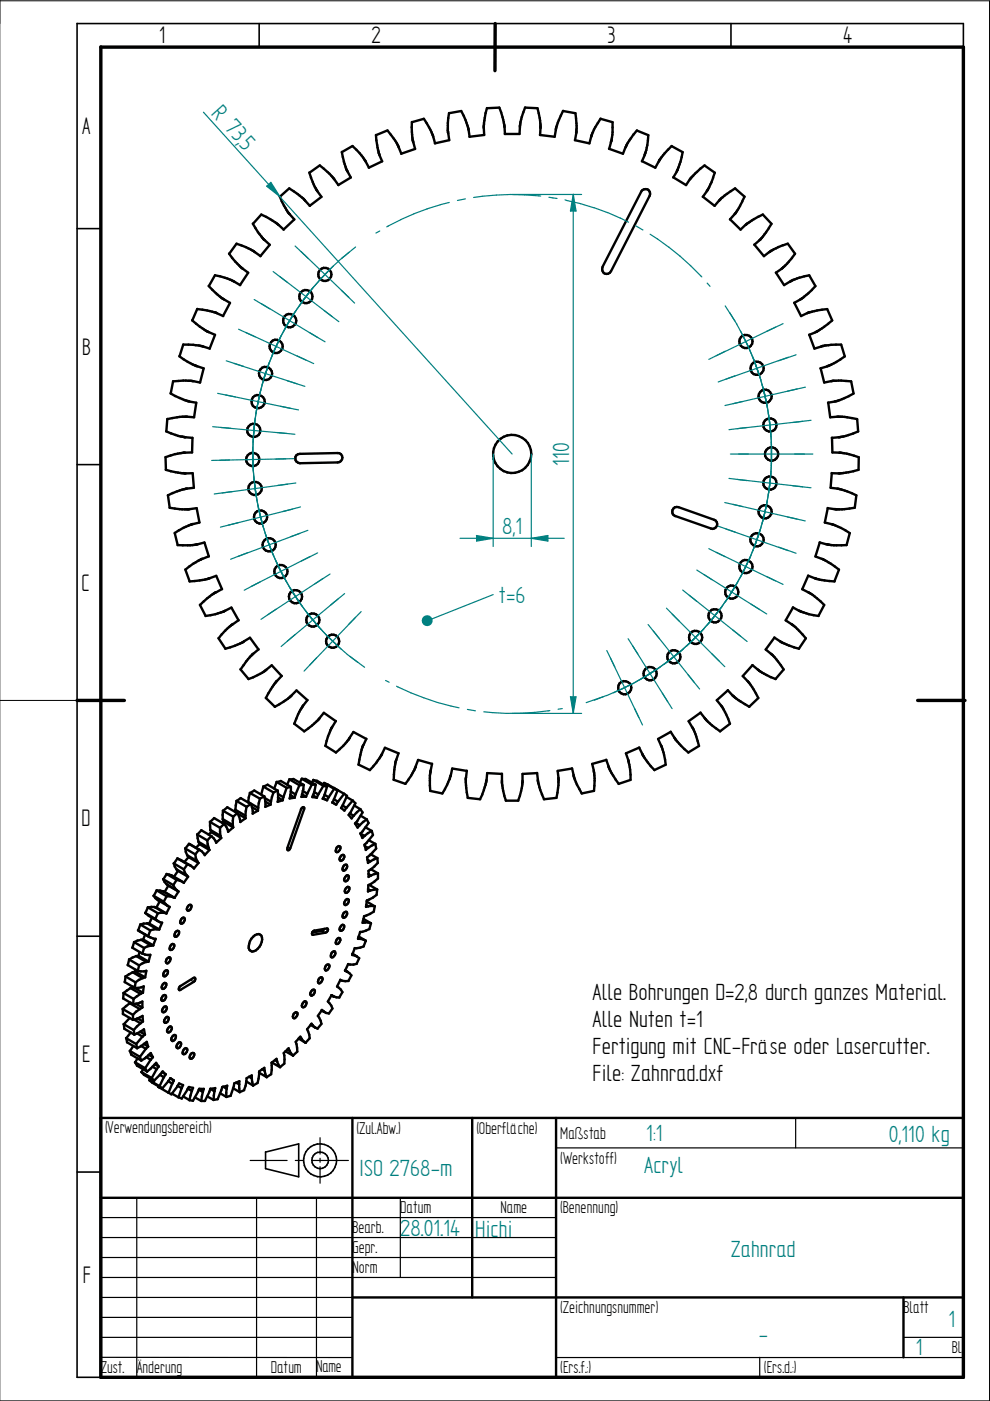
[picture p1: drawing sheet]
<svg xmlns="http://www.w3.org/2000/svg" width="210mm" height="297mm" viewBox="0 0 210 297" stroke-linecap="round" stroke-linejoin="round" font-family="sans-serif">
<defs><g id="words">
<g font-size="5.7">
<text x="33.8" y="9.2">1</text>
<text x="78.8" y="9.2">2</text>
<text x="128.8" y="9.2">3</text>
<text x="178.8" y="9.2">4</text>
<text x="17.4" y="28.4">A</text>
<text x="17.4" y="75.2">B</text>
<text x="17.3" y="125.2">C</text>
<text x="17.3" y="175.2">D</text>
<text x="17.4" y="225.2">E</text>
<text x="17.6" y="271.9">F</text>
</g>
<g font-size="5.6" fill="#008080">
<text x="44.7" y="24.1" transform="rotate(48 44.7 24.1)">R 73,</text>
<text x="50.6" y="30.7" transform="rotate(48 50.6 30.7)">5</text>
<text x="120.7" y="98.7" transform="rotate(-90 120.7 98.7)">110</text>
<text x="106.5" y="113.2">8,1</text>
<text x="105.8" y="127.8">t=6</text>
<text x="137" y="242">1:1</text>
<text x="188.4" y="242.2">0,110 kg</text>
<text x="76.2" y="249.4">ISO 2768-m</text>
<text x="136.6" y="248.8">Acryl</text>
<text x="84.9" y="262">28.01.14</text>
<text x="100.8" y="262.3">Hichi</text>
<text x="154.9" y="266.6">Zahnrad</text>
<text x="201.1" y="281.3">1</text>
<text x="160.9" y="284.6">-</text>
<text x="194.2" y="287.4">1</text>
</g>
<g font-size="5.6">
<text x="125.6" y="212">Alle Bohrungen D=2,8 durch ganzes Material.</text>
<text x="125.6" y="217.7">Alle Nuten t=1</text>
<text x="125.6" y="223.4">Fertigung mit CNC-Fräse oder Lasercutter.</text>
<text x="125.6" y="229.2">File: Zahnrad.dxf</text>
</g>
<g font-size="4.1">
<text x="22.3" y="240.2">(Verwendungsbereich)</text>
<text x="75.6" y="240.4">(Zul.Abw.)</text>
<text x="101" y="240.4">(Oberfläche)</text>
<text x="118.8" y="241.4">Maßstab</text>
<text x="118.8" y="246.7">(Werkstoff)</text>
<text x="84.9" y="257.3">Datum</text>
<text x="106.1" y="257.3">Name</text>
<text x="118.8" y="257.3">(Benennung)</text>
<text x="74.7" y="261.5">Bearb.</text>
<text x="74.7" y="265.7">Gepr.</text>
<text x="74.7" y="270">Norm</text>
<text x="118.8" y="278.4">(Zeichnungsnummer)</text>
<text x="191.6" y="278.4">Blatt</text>
<text x="201.8" y="286.9">Bl.</text>
<text x="21.4" y="291.1">Zust. Änderung</text>
<text x="57.4" y="291.1">Datum</text>
<text x="67.1" y="291">Name</text>
<text x="118.8" y="291.1">(Ers.f.:)</text>
<text x="162" y="291.1">(Ers.d.:)</text>
</g>
</g></defs>
<path d="M0 0v297h209.8v-296.8h-209.8M0 148.5h16.3" fill="none" stroke="#000" stroke-width=".21"/>
<g fill="none" stroke="#000" stroke-width=".34">
<path d="M16.3 5v287h5.1M16.3 5h188v5M54.9 5v5M105 5v5M155 5v5M16.3 48.5h5.1M16.3 98.5h5.1M16.3 148.5h5.1M16.3 198.5h5.1M16.3 248.5h5.1M56.3 244.2v3.6l7 1.7v-7l-7 1.8M64.4 246.4l.2 .7"/>
<path d="M64.4 245.6v.8M64.5 247.1l.4 .7M64.6 244.9l-.2 .8M64.8 247.8l.5 .6M65.3 248.4l.6 .5M65.3 243.6l-.7 1.3M65.9 248.9l.7 .4M65.9 243.1l-.6 .5M66.1 246l.1 .5M66.2 246.5l.3 .6M66.4 247l.4 .4M66.5 244.9l-.4 1.1"/>
<path d="M66.5 249.2l.8 .3M66.6 242.7l-.7 .4M66.8 247.4l.6 .3M66.8 244.6l-.3 .4M67.3 249.5h.8M67.3 247.7l.6 .1M67.3 242.6a3.5 3.5 0 0 1 3.7 4.9M67.3 242.5l-.7 .3M67.4 244.3a1.74 1.74 0 0 1 2.1 .9 1.74 1.74 0 0 1-.6 2.2M67.4 244.3l-.6 .3M68.4 247.7l-.6 .1M68.8 249.4l-.8 .1"/>
<path d="M68.9 247.4l-.5 .3M70.7 248.2l-1.2 .9-.8 .3M71 247.5l-.4 .7"/>
</g>
<path d="M21.4 9.9l182.9 .1v282h-182.9zM105 5l-.1 10M16.3 148.5h10.1M194.6 148.5h10" fill="none" stroke="#000" stroke-width=".72"/>
<g fill="none" stroke="#000" stroke-width=".51">
<path d="M61.3 39.9l-1.9 1.8M61.3 40a13.1 13.1 0 0 1 4.4 3.6M65.6 36.6l.4 1.1M65.9 37.6l.4 1.1M66.3 38.6l.2 .6M66.5 39.1l.3 .5M66.7 39.6l.2 .3M66.9 39.8l.1 .3M67.8 35.1l-2.2 1.5M67.8 35.1l2 1.7 2 2.4M72.5 32.2l.2 1.1M72.7 33.3l.2 1"/>
<path d="M72.9 34.3l.2 .5M73.1 34.8l.2 .5M73.2 35.3l.2 .3M73.3 35.6l.1 .3M73.4 35.9l.2 .3M73.5 36l.1 .1M73.6 36.2l.1 .2M73.7 36.3l.7 1.3-2.7 1.6M74.8 30.9l-2.3 1.4M74.8 31a13.1 13.1 0 0 1 3.4 4.6M79.7 28.7l2.5-1.1 1.9 2.7 1 2.3M79.7 28.6l.3 2.2"/>
<path d="M80 30.7l.1 .6M80.1 31.3l.1 .5M80.1 31.8l.2 .3M80.3 32.3v.2M80.3 32.1v.3M80.3 32.5l.1 .1M80.3 32.6l.2 .3M80.4 32.9l.6 1.3-2.8 1.4M87.3 27v1M87.3 25.9l2.6-.7 1.6 2.8 .7 2.4M87.3 28l.2 1.4M87.3 25.9v1.1"/>
<path d="M87.5 29.6l.5 2-3 1M87.5 29.4v.3M87.6 29.9v.1M94.9 27.7l.1 .4M95 28.1v.2M95 26.1v1.6M95 28.2l.2 1.5-3 .7M95 25v1.1M95.2 24l2.6-.5a11.7 11.7 0 0 1 1.6 4.1l.2 1.4 3.1-.4-.1-1.5M95.2 24l-.2 1.1M102.6 26.6v.6M102.6 26.1v.6"/>
<path d="M102.8 25l-.2 1.1M103 24l-.2 1M103.3 22.9l2.6-.1 .4 1a14.9 14.9 0 0 1 .8 4.6M103.3 22.9l-.3 1.1M110.2 26.9v1.5h-3.2M110.2 26.6v.4M110.3 26.5l-.1 .2M110.3 26.1v.4M110.4 25.8l-.1 .4M110.6 24.8l-.2 1.1M111 23.8l.3-1 2.7 .1 .6 3.5-.1 2.2 3.1 .4 .3-1.5M111 23.8l-.4 1"/>
<path d="M117.9 27.3v.3M117.9 27.1v.2M117.9 27.3v.1M117.9 27v.2M118 26.8l-.1 .2M118.1 26.5l-.1 .3M118.5 25.4l-.4 1.1M119.4 23.5l2.6 .5 .3 2.7-.2 1.4M119.4 23.5l-.9 2M122.2 28.1l-.3 1.6M125.3 29l-.3 1.4-3.1-.7M125.4 28.8l-.1 .2"/>
<path d="M125.4 28.7v.1M125.6 28.2l-.2 .5M125.7 27.9l-.1 .3M126.2 27l-.5 1M126.7 26.1l-.5 .9M127.3 25.2l2.6 .7-.1 2.7-.3 1.4M127.3 25.1l-.6 1M129.5 30.2l-.3 1.4M129.6 30l-.1 .2M132.7 31.1l-.6 1.5-3-1.1M132.8 30.9l-.1 .2M132.8 30.8v.2"/>
<path d="M132.9 30.7l-.1 .2M133 30.5l-.1 .2M133.1 30.2l-.1 .3M133.4 29.8l-.3 .5M133.7 29.3l-.3 .5M134.3 28.5l.7-.8 2.5 1-.3 2.1-.3 1.3M134.3 28.5l-.6 .9M136.7 32.9l-.6 1.3 2.8 1.4 .8-1.4M136.7 32.7v.2M136.8 32.5l-.1 .2M136.9 32.4l-.1 .1M136.9 32.1l-.1 .3"/>
<path d="M139.7 34.1v.2M139.8 33.9l-.1 .2M139.9 33.8l-.1 .2M140.1 33.6l-.2 .2M141.6 31.7l-1.5 1.9M142.4 31l2.3 1.3-.6 2.5M142.4 30.9l-.8 .8M142.7 37.6l2.8 1.6 .8-1.2M143.6 36.2l-.9 1.4M143.7 36l-.2 .2M143.8 35.6l-.2 .4M144.1 34.8l-.3 .8"/>
<path d="M146.3 37.9v.2M146.4 37.8l-.1 .1M146.6 37.6l-.2 .2M146.8 37.4l-.2 .2M147 37.2l-.2 .3M147.4 36.8l-.4 .5M148.5 35.7l-1.1 1.1M149.4 35.1l2.2 1.5-.4 1.1M149.4 35.1l-.9 .7M150.3 39.9l-.2 .2M150.4 39.6l-.2 .3M150.6 39.1l-.2 .5"/>
<path d="M151.2 37.7l-.6 1.4M155.9 40l2 1.7-1 1.9M155.9 39.9l-1 .7M48.6 53.8l.6 .9M49.2 54.7l.7 .8M49.9 55.5l1.2 1.2M50.2 51.6l-1.6 2.2M50.2 51.7a11.6 11.6 0 0 1 3.9 1.8l1.1 .8M51.1 56.7l.2 .1M51.2 56.8l.2 .1M51.3 56.9l.2 .1M51.4 56.9l1.2 .9-1.7 2.7"/>
<path d="M53.6 47.4l.6 1M54.1 48.3l.6 1M54.7 49.2l.7 .9M55.4 50.1l.2 .3M55.4 45.5l-1.8 2M55.4 45.5a14 14 0 0 1 4.8 3.2M55.5 50.3l.3 .2M55.7 50.5l.1 .2M55.8 50.6l.2 .2M56 50.8l.1 .1M56.1 50.9l1.1 1-2 2.4M59.3 41.7l.5 1"/>
<path d="M59.7 42.7l.8 1.4M60.5 44.1l.3 .5M60.7 44.5l.3 .3M60.9 44.8l.2 .2M61 45l.2 .1M61.1 45.1l.2 .2M61.2 45.2l.2 .2M61.4 45.4l1 1.1-2.3 2.2M67 40l.3 .6M67.1 40.3l.1 .1M67.3 40.5l.9 1.2-2.5 1.9M67.5 58.2l.1 .5"/>
<path d="M67.5 58.6l.3 .5M67.6 57.7l-.1 .5M67.8 59.1l.4 .3M67.8 57.2l-.2 .5M68.2 59.4l.4 .2M68.2 56.9l-.4 .4M68.6 59.6h.5M68.6 56.8a1.39 1.39 0 0 1 1.6 .9 1.39 1.39 0 0 1-.6 1.7M68.6 56.8l-.4 .2M69.6 59.4l-.5 .2M136 40.6l-8.3 16a1 1 0 0 0 .3 1.3 1 1 0 0 0 1.3-.1M136.2 40.3l-.3 .3"/>
<path d="M136.9 40.1l.4 .1M136.9 40.1l-.7 .2M137.3 40.1l.3 .3M137.6 40.4l.2 .4M137.8 40.7v.4M137.8 41.1v.4l-8.5 16.4M149.9 40.6l-.9 1.1 2.5 1.9 1.1-1.2M149.9 40.4l-.1 .2M150.1 40.2l-.2 .2M150.2 40.1l-.2 .1M152.7 42.2l-.1 .3M153 42l-.3 .3"/>
<path d="M153.2 41.8l-.2 .2M153.6 41.4l-.4 .4M154.1 41.1l-.5 .4M154.8 46.5l2.2 2.2 1.1-1M154.9 40.5l-.8 .6M155.7 45.4l-.9 1.1M155.9 45.3l-.2 .1M156 45.1l-.2 .2M156.1 45l-.1 .1M156.2 44.8l-.2 .2M156.4 44.6l-.2 .2M156.7 44.1l-.4 .5"/>
<path d="M156.9 43.6l-.3 .5M158.4 47.4l-.3 .3M158.5 47.3l-.1 .2M159 47l-.5 .4M159.4 46.7l-.4 .4M159.9 46.4l-.5 .4M159.9 51.9l2.1 2.4 1.1-.9M161 50.9l-1.1 1M161.3 50.7l-.3 .2M161.4 50.5l-.1 .2M161.8 45.5l1.8 2-.6 .9M161.8 45.5l-1.9 1"/>
<path d="M162.1 49.7l-.7 .8M163 48.4l-.9 1.3M163.2 53.3l-.1 .2M163.4 53.3l-.2 .1M163.4 53.2v.1M163.6 53.1l-.2 .1M163.8 53l-.2 .2M164 52.8l-.2 .2M164.5 57.8l1.7 2.7 1.3-.8M164.5 52.6l-.5 .3M165 52.4l-.5 .3M165.7 57l-1.2 .8"/>
<path d="M165.9 56.9l-.2 .1M165.9 56.8l-.1 .1M166 52l-1 .4M166.1 56.6l-.2 .2M166.3 56.5l-.2 .1M166.5 56.3l-.2 .2M166.9 55.9l-.4 .4M167 51.7l1.6 2.1-.7 .9M167 51.6l-1 .4M167.7 59.6l-.2 .1M167.9 59.5l-.2 .1M167.9 54.7l-1 1.2"/>
<path d="M168 59.4l-.1 .1M168.2 59.3l-.2 .2M168.5 59.2l-.3 .2M169 59l-.5 .3M169.5 58.9l2.1-.5 1.3 2.3-.8 .8M169.5 58.8l-.5 .3M38 75.5l.9 .7M38.9 76.2l.9 .6M39.8 76.7l.5 .3M40.3 77l.5 .3M40.7 67.9l.9 .8M40.8 77.2l.3 .2"/>
<path d="M41 77.3l.3 .2M41.3 77.4l.1 .1M41.4 77.5l.2 .1M41.5 77.6h.2M41.6 68.6l.8 .7M41.6 77.6l.2 .1M41.8 77.6l1.4 .5-.8 3-1.9-.4-3.8 .1-.5 2.6M42.4 69.3l.5 .3M42.8 69.6l.5 .3M43.3 69.8l.3 .3M43.5 70l.3 .2M43.7 70.1l.2 .2"/>
<path d="M43.9 70.2l.4 .2M44 70.3l.1 .1M44.2 70.4l1.4 .6-1.1 2.9-2.1-.6-3.5-.3-.8 2.6M45 61.4l.8 .8M45.8 62.1l.4 .4M46.1 62.5l.5 .4M46.6 62.8l.3 .3M46.8 63l.4 .3M47.1 63.2l.4 .3M47.2 63.3l.2 .1M47.3 67l-1.6-.7-3.9-.8-1 2.4M47.5 63.5l1.3 .7-1.5 2.8"/>
<path d="M50.9 60.5l-1.9-1.1-3.4-1.1-1.3 2.4 .7 .8M54.9 79.2l.1 .5M54.9 79.6l.3 .5M55 78.7l-.1 .5M55.2 78.3l-.2 .4M55.6 77.9l-.4 .4M56 77.8a1.39 1.39 0 0 1 1.5 .7 1.39 1.39 0 0 1-.2 1.6M56 77.8l-.4 .2M57.1 73.4l.1 .5M57.2 73.9l.3 .4M57.2 72.9l-.1 .5M57.4 74.3l.4 .4"/>
<path d="M57.5 72.5l-.3 .5M57.8 74.6l.5 .2M57.8 72.2a1.39 1.39 0 0 1 1.8 .3 1.39 1.39 0 0 1 0 1.8M57.8 72.2l-.3 .4M59.6 74.3l-.8 .5h-.5M60 67.9l.1 .6M60.1 68.4l.2 .5M60.1 67.5l-.1 .5M60.3 68.8l.4 .4M60.3 67.1l-.2 .4M60.7 69.2l.5 .2M61.1 69.4h.5"/>
<path d="M61.2 66.6a1.39 1.39 0 0 1 1.4 .7 1.39 1.39 0 0 1-.2 1.6M61.2 66.5l-.5 .2-.4 .4M62.1 69.2l-.5 .2M62.5 68.9l-.4 .3M63.5 62.8v.6M63.5 63.3l.3 .5M63.5 62.4v.5M63.8 63.8l.4 .3M63.8 61.9l-.3 .5M64.1 64.1l.5 .2M64.2 61.7a1.38 1.38 0 0 1 1.9 .5 1.38 1.38 0 0 1-.6 1.9M64.2 61.6l-.4 .4"/>
<path d="M65.6 64.1l-1 .2M156.8 72.3v.6M156.8 72.9l.3 .4M156.8 71.9v.5M157.1 73.3l.3 .3M157.1 71.5l-.3 .4M157.4 73.6l.5 .2M157.9 73.8h.5M157.9 71a1.38 1.38 0 0 1 1.5 .7 1.38 1.38 0 0 1-.2 1.6M157.9 71l-.8 .5M159.1 78.1l.1 .5M159.2 78.5l.2 .5"/>
<path d="M159.2 77.6l-.1 .5M159.2 73.3l-.8 .5M159.4 79l.4 .3M159.4 77.2l-.2 .4M159.8 79.3l.5 .2M160.3 76.7a1.4 1.4 0 0 1 1.5 .9 1.4 1.4 0 0 1-.6 1.7M160.3 76.7l-.5 .1-.4 .4M161.2 79.3l-1 .2M168.4 64.2l1.4 2.8 1.4-.6M169.7 63.5l-1.3 .7M169.8 63.4l-.2 .1M169.9 63.4h-.1"/>
<path d="M170.1 63.2l-.2 .2M170.3 63.1l-.2 .1M170.6 62.9l-.3 .2M171 62.5l-.5 .4M171.4 62.2l-.5 .3M171.4 66.3l-.2 .1M171.7 66.2l-.3 .1M172.2 61.5l-.8 .7M172.2 66.1l3.2-.6 1 2.4-.8 .8M172.2 66l-.5 .2M172.9 70.4l-1.3 .6 1.1 2.9 1.5-.5M173.1 70.4h-.2"/>
<path d="M173.3 70.3l-.3 .1M173.6 70.1l-.4 .2M173.9 69.9l-.3 .2M174 78.1l.8 3 1.6-.4M174.3 69.6l-.5 .3M174.3 73.4h-.1M174.5 73.4l1.7-.3h2.2l.7 2.5-1.8 1.2M174.5 73.3l-.2 .1M174.8 69.3l-.5 .3M175.4 77.7l-1.5 .4M175.5 77.6h.1M175.5 77.6l-.2 .1"/>
<path d="M175.6 68.7l-.9 .6M175.8 77.5l-.2 .1M176.4 77.3l-.7 .2M176.9 77l-.6 .3M177.3 76.8l-.5 .2M35.1 96.9l.1 2.7M35.1 99.6l1.1 .3M35.2 91.4l1.1 .5M36.2 96.6l-1.1 .3M36.2 83.4l1 .6M36.2 99.9l1.1 .2M36.2 91.9l1.1 .3"/>
<path d="M37.1 96.3l-.9 .3M37.1 83.9l1 .5M37.2 92.2l1.1 .3M38.1 84.4l.6 .2M38.3 92.5l.3 .1M38.6 92.5l.4 .2M38.6 84.6l.5 .2M38.9 92.7h.2M39 95.9l-1.9 .4M39.1 92.6l.1 .1M39.1 84.8l.3 .1M39.2 92.7h.2"/>
<path d="M39.3 92.7l1.5 .1-.1 3.1-1.7 .1M39.4 84.9l.3 .1M39.6 85h.2M39.8 85h.1M39.9 85l.1 .1M40 85l.2 .1M40.1 85.1l1.5 .3-.5 3.1-2.4-.2-3.2 .5-.2 2.7M52.2 97.4l.1 .5M52.2 97.9l.3 .4M52.3 96.9l-.1 .5M52.4 91.2l.1 .5M52.5 91.7l.2 .5"/>
<path d="M52.5 98.3l.4 .3M52.5 96.5l-.2 .4M52.7 92.1l.4 .4M52.7 90.3l-.2 .4-.1 .6M52.9 98.6l.4 .2h.5M53.1 92.4l.5 .2M53.1 90l-.4 .4M53.3 96.1a1.38 1.38 0 0 1 1.5 .6 1.38 1.38 0 0 1-.1 1.6M53.3 96l-.8 .5M53.3 85.1l.1 .5M53.4 85.6l.2 .5M53.6 92.6h.5"/>
<path d="M53.6 89.9a1.39 1.39 0 0 1 1.4 .7 1.39 1.39 0 0 1-.1 1.6M53.6 89.8l-.5 .2M53.6 86l.4 .4M54 86.3l.5 .2M54 83.9l-.4 .3-.3 1M54.3 98.6l-.5 .2M54.4 86.5h.5M54.5 83.8a1.38 1.38 0 0 1 1.4 .7 1.38 1.38 0 0 1-.1 1.6M54.5 83.7l-.5 .2M54.5 92.5l-.5 .1M54.7 98.3l-.4 .3M54.9 92.2l-.4 .3"/>
<path d="M55.2 80.1l.4 .3M55.5 80.3l.5 .3h.6M55.8 86.1l-.9 .4M57 80.4l-.5 .2M57.4 80.1l-.4 .3M62.6 97.2l.1 .4M62.7 97.6l.2 .3M62.9 97.9l.3 .2M62.9 96.5l-.3 .7M63.2 96.3l8.4-.2a.97 .97 0 0 1 .9 .6 .97 .97 0 0 1-.2 1M63.2 96.3l-.3 .2M72 98l-8.8 .1"/>
<path d="M72.3 97.7l-.3 .3M104.6 95.8l.1 1.7M104.7 97.4l.4 .8M104.7 95l-.1 .8M105 98.2l.5 .7M105.1 94.2l-.4 .8M105.5 98.8l.6 .6M105.5 93.6l-.4 .7M106.1 99.4l.7 .5M106.8 99.9l1.6 .4M107.6 92.3a4 4 0 0 1 4.1 1.3 4 4 0 0 1 .6 4.2M107.6 92.3l-1.5 .7-.6 .6"/>
<path d="M110.7 99.7l-.8 .3M111.4 99.2l-.7 .5M111.9 98.6l-.6 .6M112.3 97.8l-.4 .8M160.9 84.5l.3 .4M160.9 83.5v1M161.1 84.9l.4 .4M161.2 83.1l-.3 .5M161.5 85.2l.5 .2M161.5 82.8l-.3 .3M161.9 90.6l.3 .4M161.9 89.6v1"/>
<path d="M161.9 85.4h.6M162 82.6a1.41 1.41 0 0 1 1.5 1 1.41 1.41 0 0 1-.6 1.7M162 82.6l-.5 .2M162.1 91l.5 .3M162.2 96.2l.1 .5M162.2 89.2l-.3 .4M162.2 96.7l.3 .5M162.5 97.1l.4 .4M162.5 91.3l.5 .2M162.6 88.9l-.4 .3M162.9 97.5l.5 .2M162.9 95l-.6 .8-.1 .5"/>
<path d="M162.9 85.3l-.5 .1M163 88.7a1.39 1.39 0 0 1 1.6 .9 1.39 1.39 0 0 1-.7 1.7M163 88.7l-.4 .2M163.3 97.7h.5M163.4 94.9a1.39 1.39 0 0 1 1.4 .7 1.39 1.39 0 0 1-.2 1.6M163.4 94.8l-.5 .2M164 91.3l-1 .2M164.3 97.5l-.5 .2M164.7 97.2l-.4 .3M175.6 85.3l.4 3.2 2.6-.2 3.1 .6 .2 2.6-2 .7M176.4 92.8l.1 3.1 3 .3 2.6 .7-.1 2.7-1.1 .3M176.7 80.7l3.8 .2 .5 2.5-1 .6"/>
<path d="M176.7 80.7l-.3 .1M177 85.1l-1.4 .3M177.2 85h.2M177.3 85l-.3 .1M177.5 85h-.1M177.8 84.9l-.3 .1M177.8 92.7h.2M177.8 92.7l-1.4 .1M178.1 84.8l-.4 .1M178.1 92.7h-.2M178.4 92.6l-.3 .1M178.6 92.6h-.3"/>
<path d="M178.9 92.5l-.3 .1M179.4 92.4l-.5 .1M179.9 92.2l-.5 .2M180 84l-2 .8M181 99.9l-1.1 .2M35.9 107.7l1.2 .1M36.6 104.5l-1 .5 .4 2.7M37 107.8l1.1 .1M37.2 100.1l1.1 .2M37.6 115.6h1.2M38 112.4l-1 .6 .7 2.6M38.1 107.9l.6 .1"/>
<path d="M38.1 104l-1.5 .6M38.3 100.3h.7M38.6 103.8l-.5 .2M38.6 108h1.4M38.7 115.6h1.6M38.9 111.9l-.9 .5M38.9 103.7l-.3 .1M38.9 100.3l.2 .1M39.1 100.4h.3M39.3 103.6l-.4 .2M39.4 111.7l-.5 .2M39.4 100.4l1.5-.1 .2 3.1-1.7 .2"/>
<path d="M39.4 103.6l-.1 .1M39.9 111.5l-.5 .2M40.1 107.9h.2M40.1 111.3l-.2 .2M40.1 107.9l-.1 .1M40.2 107.9l1.5-.2 .6 3.1-1.6 .4M40.4 111.3l-.3 .1M40.6 111.2l-.2 .1M40.7 111.1l-.1 .1M40.9 115.6h-.6M41 119.5l-.8 .6M41.2 115.5l-.3 .1"/>
<path d="M41.4 115.5h.2M41.4 115.5h-.3M41.5 119.2l-.5 .3M41.8 115.4l1.5-.4 1 3M41.8 115.4l-.3 .1M42 118.9l-.5 .4M42.2 118.8l-.2 .2M42.6 118.6l-.4 .2M42.7 118.5l-.1 .2M42.8 118.5l-.1 .1M44.3 117.9l-1.5 .6M52.7 104l.3 .5"/>
<path d="M52.7 103v1.1M53 104.4l.4 .4M53 102.6l-.3 .5M53.3 104.7l.5 .2M53.4 102.3l-.4 .4M53.8 104.9h.5M53.8 102.2a1.38 1.38 0 0 1 1.5 .7 1.38 1.38 0 0 1-.2 1.6M53.8 102.2l-.4 .2M53.8 109.6l.1 .5 .3 .4M53.9 109.1l-.1 .5M54.1 110.5l.4 .3M54.2 108.7l-.3 .4"/>
<path d="M54.5 110.8l.4 .2h.6M55 108.2a1.38 1.38 0 0 1 1.5 .7 1.38 1.38 0 0 1-.2 1.6M55 108.2l-.8 .5M55.2 104.5l-.9 .4M55.7 115.5l.1 .5M55.7 116l.3 .4M55.8 115l-.1 .5M55.9 110.8l-.4 .2M56 116.4l.4 .4M56 114.6l-.2 .5M56.3 110.5l-.4 .3M56.3 116.7l.6 .2"/>
<path d="M56.9 114.1a1.41 1.41 0 0 1 1.5 1 1.41 1.41 0 0 1-.7 1.7M56.9 114.1l-.5 .2-.4 .3M57.8 116.8l-1 .1M59.3 119.8a1.38 1.38 0 0 1 1.5 .7 1.38 1.38 0 0 1-.2 1.6M59.3 119.8l-.8 .5M109.2 100.2l-.9 .1M110 100l-.8 .2M142.5 108.5l.1 .4M142.6 108.9l.2 .3M142.6 108.1l-.1 .4M142.8 107.8l.3-.2 .7-.1 7.6 2.7a.95 .95 0 0 1 .4 1.6M142.8 109.2l.4 .2"/>
<path d="M142.8 107.8l-.2 .4M143.1 109.4l7.6 2.7M150.7 112.1h.4M151.8 111.8l-.7 .3M156.8 119.6v.5M157.1 119.2l-.3 .4M157.9 118.7a1.39 1.39 0 0 1 1.4 .7 1.39 1.39 0 0 1-.1 1.6M157.9 118.7l-.5 .2-.3 .4M159.1 114.4l.1 .5M159.1 114.9l.3 .4M159.2 113.9l-.1 .5M159.4 115.3l.4 .4"/>
<path d="M159.4 113.5l-.2 .5M159.8 115.6l.5 .2M160.3 113.1a1.38 1.38 0 0 1 1.5 .9 1.38 1.38 0 0 1-.6 1.7M160.3 113l-.9 .5M160.8 108.5l.1 .5M160.9 108.9l.3 .5M160.9 108l-.1 .5M161.1 109.3l.4 .4M161.2 107.6l-.3 .4M161.2 115.7l-1 .1M161.5 109.7l.5 .2M161.5 107.3a1.38 1.38 0 0 1 1.9 .5 1.38 1.38 0 0 1-.5 1.9"/>
<path d="M161.5 107.3l-.3 .3M161.8 102.4l.1 .5M161.9 102.9l.3 .4M161.9 109.9h.6M161.9 101.9l-.1 .5M162.1 103.3l.5 .3M162.2 101.5l-.3 .4M162.5 103.6l.5 .2M162.6 101.2a1.38 1.38 0 0 1 1.9 .5 1.38 1.38 0 0 1-.6 1.9M162.6 101.2l-.4 .3M162.9 109.7l-.5 .2M164 103.6l-1 .2"/>
<path d="M173.8 115l1.4 .4M173.8 115l-.9 3 2.3 1 2.7 1.8-1 2.5-1.1-.1M175.2 115.4h.2M175.3 115.4h.2M175.4 115.4l.2 .1M175.5 107.7l1.4 .2M175.5 107.7l-.6 3.1a13.3 13.3 0 0 1 5.3 2.2l-.7 2.6h-2.7M175.6 115.5h.2M175.7 115.4l.3 .1M175.9 115.5l.4 .1M176.2 115.6h.6M176.3 100.3l1.8 .1"/>
<path d="M176.4 100.3l-.3 3.1 2.2 .4 3.3 1.2-.4 2.7-1.1 .1M176.9 107.9h.2M177 107.9l.2 .1M177.2 108h1.4M178.1 100.3h.5M178.2 100.3l-.2 .1M180 100.1l-1.5 .2M180.1 107.8l-1.6 .2M39.3 120.7l.9 2.6M40.2 120.1l-.9 .7M42.4 128.2l1.2 2.4M42.9 123l-2.7 .3"/>
<path d="M43.2 127.5l-.8 .8M43.7 122.8l-.9 .2M44 126.8l-.8 .7M44 122.8h-.3M44.2 122.7l-.3 .1M44.3 122.6l1.5-.5 1.3 2.8M44.3 122.6l-.1 .1M44.9 126.1l-.9 .7M45.1 125.9l-.2 .3M45.4 125.7l-.3 .3M45.6 125.7l-.2 .1M45.7 130.2l-2.1 .4"/>
<path d="M45.8 125.6l-.2 .1M46.2 130l-.5 .2M46.3 135.3l1.5 2.2M47.1 124.9l-1.3 .7M47.3 129.7l-1.1 .3M47.5 129.6l-.3 .1M47.7 129.5l1.4-.7 1.5 2.7-1.2 .8M47.8 133.7l-1.4 1.6M47.8 129.5l-.3 .1M48.1 133.3l-.3 .4M48.9 137.2l-1.1 .3M49 132.6l-.9 .7"/>
<path d="M49.1 132.5l-.1 .1M49.2 132.4l-.1 .1M49.3 132.4l-.1 .1M49.4 132.3l-.1 .1M49.8 136.9l-1 .3M50.8 136.5l-1 .4M51.1 136.4l-.3 .1M51.3 136.3l-.2 .1M51.6 136.1l-.3 .2M51.7 136l1.3-.8 1.8 2.5M51.8 136l-.3 .1M52.6 139.7l-.4 .5"/>
<path d="M53 139.3l-.4 .5M53.1 139.1l-.1 .3M53.3 138.9l-.2 .2M53.4 138.8l-.1 .2M53.5 138.7l-.1 .2M53.6 138.7l-.1 .1M53.7 138.6l-.1 .1M54.8 137.7l-1.1 .9M58.2 121.1l.1 .6M58.2 121.6l.3 .5M58.3 120.6l-.1 .6M58.5 122l.3 .4"/>
<path d="M58.5 120.2l-.2 .5M58.8 122.3l.5 .3M59.3 122.6h.5M60.6 122.1l-.8 .5M61.3 127l.3 .4M61.3 126v1M61.6 127.4l.4 .3M61.6 125.6l-.3 .4M61.9 127.7l.5 .2M62 125.3l-.4 .3M62.4 127.9h.5M62.4 125.1a1.38 1.38 0 0 1 1.5 .7 1.38 1.38 0 0 1-.2 1.6"/>
<path d="M62.4 125.1l-.4 .2M63.4 127.7l-.5 .2M63.7 127.4l-.4 .3M64.9 131.4l.1 .6M65 131.9l.3 .5M65 130.9l-.1 .5M65.2 132.3l.4 .4M65.3 130.5l-.3 .5M65.6 132.6l.5 .2M66 132.8h.6M66.1 130.1a1.38 1.38 0 0 1 1.6 .9 1.38 1.38 0 0 1-.7 1.7M66.1 130l-.8 .6"/>
<path d="M67 132.7l-.5 .1M69.1 135.9l.1 .5M69.2 136.4l.3 .5M69.4 136.8l.4 .4M69.5 135l-.4 1M69.8 137.1l.5 .2M69.8 134.7l-.3 .4M70.3 134.6a1.39 1.39 0 0 1 1.5 .9 1.39 1.39 0 0 1-.6 1.7M70.3 134.5l-.5 .2M71.2 137.2l-.9 .1M141.5 139.2l.1 .5M141.5 139.7l.7 .8"/>
<path d="M141.6 138.7l-.1 .6M141.8 138.3l-.2 .5M142.6 137.9a1.39 1.39 0 0 1 1.6 .9 1.39 1.39 0 0 1-.6 1.7M142.6 137.8l-.8 .6M146.1 135.1l.1 .5M146.1 135.6l.3 .5M146.2 134.6l-.1 .6M146.3 136l.5 .4M146.4 134.2l-.2 .5M146.7 136.3l.5 .2M146.8 133.9l-.4 .3M147.2 133.8a1.38 1.38 0 0 1 1.6 .9 1.38 1.38 0 0 1-.7 1.7"/>
<path d="M147.2 133.7l-.4 .2M148.2 136.4l-1 .1M150.2 130.5l.1 .5M150.2 131l.3 .4M150.3 130l-.1 .6M150.5 131.4l.4 .4M150.5 129.6l-.2 .5M150.8 131.7l.5 .3M150.9 129.3a1.39 1.39 0 0 1 1.7 .4 1.39 1.39 0 0 1 0 1.7M150.9 129.3l-.4 .4M151.3 132h.5M152.3 131.8l-.5 .2"/>
<path d="M152.7 131.4l-.5 .4M153.8 125.5v.5M153.8 126l.3 .4M153.8 125v.5M154.1 126.4l.4 .3M154.1 124.6l-.3 .5M154.4 126.7l.5 .2M154.5 124.3a1.38 1.38 0 0 1 1.8 .3 1.38 1.38 0 0 1-.1 1.8M154.5 124.3l-.4 .3M154.9 126.9h.5M155.9 126.7l-.5 .2M156.3 126.4l-.5 .3"/>
<path d="M156.8 120.1v.5M156.8 120.6l.3 .4M157 121l.4 .3M157.4 121.3l.5 .2M157.9 121.5h.5M158.8 121.3l-.5 .2M159.2 121l-.4 .3M164.2 135.2l1.2 .8M164.2 135.2l-1.9 2.5a11.7 11.7 0 0 1 3.9 4.2l-1.8 2.1M165.4 135.9l.1 .2M165.5 136l.2 .2M165.7 136.1l.2 .2"/>
<path d="M165.8 136.2l1 .5M166.8 136.7l.5 .2M167.3 136.9l1.1 .3M168.1 128.8l1.3 .7M168.1 128.8l-1.5 2.7 1.2 .8a11.3 11.3 0 0 1 3.1 3l-1.5 2.2M168.3 137.2l1.1 .3M169.4 129.5h.2M169.5 129.5l.2 .1M169.6 129.6l.3 .1M169.9 129.7l.2 .1M170.1 129.8l.3 .1M170.4 129.8l.5 .2"/>
<path d="M170.9 130l1.6 .4M171.3 122l1.4 .6M171.4 122l-1.3 2.9 1.4 .7a13.3 13.3 0 0 1 3.3 2.7l-1.3 2.3-1-.2M172.7 122.6h.1M172.8 122.6l.4 .2M173.2 122.8h.3M173.4 122.8l.9 .2M174.2 123l1.7 .2M51 141.9l1.7 2.1 2-.9M51.6 141l-.6 .9M52.2 140.2l-.6 .9M55.2 142.9l-.6 .2"/>
<path d="M55.9 142.5l-.8 .4M56.1 142.3l-.3 .2M56.2 142.2l-.2 .1M56.3 142.2h-.2M56.3 148l2 1.9M56.4 142.1l-.1 .1M56.5 142l1.1-.9 2.1 2.2M56.5 142l-.2 .1M56.9 147l-.5 1M57.4 146.1l-.5 .9M57.7 145.6l-.3 .5M58 145.2l-.3 .5"/>
<path d="M58.5 144.7l-.5 .5M58.6 144.4l-.1 .3M58.7 144.4l-.1 .1M59.3 149.3l-1 .6M59.7 143.3l-1 1.1M60.2 148.8l-1 .5M60.6 148.5l-.5 .3M61 148.2l-.5 .3M61.3 148l-.3 .2M61.5 147.8l-.3 .2M61.6 147.7l-.2 .1M61.8 147.4l1.1-1 2.3 2.1"/>
<path d="M61.8 147.4l-.3 .3M62.4 153.4l2.1 1.7M62.8 152.4l-.4 1.1M63.2 151.4l-.4 1M63.5 150.9l-.3 .6M63.7 150.5l-.2 .5M64.1 149.9l-.4 .6M64.2 149.6l-.1 .3M64.3 149.5l-.1 .2M65.2 148.4l-.9 1.2M65.4 154.4l-.9 .7M66.2 153.8l-.8 .6"/>
<path d="M66.6 153.4l-.4 .4M67 153.1l-.4 .3M67.2 152.9l-.2 .2M67.4 152.7l-.2 .2M67.5 152.6l-.1 .1M67.7 152.4l-.2 .2M67.7 152.3l1-1.2 2.5 1.8M67.8 152.3l-.2 .1M69 158.1l2.2 1.5M69.3 157.1l-.3 1.1M70 155.1l-.7 2M70.1 154.8l-.1 .3"/>
<path d="M70.2 154.6l-.1 .2M70.2 154.4v.2M70.3 154.3l-.1 .2M70.4 154.1l-.1 .2M71.2 152.9l-.8 1.2M72.8 158.1l-1.6 1.5M73.2 157.7l-.4 .4M73.5 157.3l-.3 .4M73.9 156.9l-.4 .4M74 156.8l-.2 .1M74 156.6l-.1 .2M74.1 156.4l.8-1.2 2.8 1.5"/>
<path d="M74.2 156.4l-.2 .2M76.7 159l-.3 1.1M76.8 158.7l-.1 .3M76.9 158.2v.1M77 158.1l-.2 .6M77 157.9v.2M77.7 156.6l-.7 1.4M80.9 160v.1M81 159.9l.6-1.4 2.9 1.2-.5 1.4M81 159.9l-.1 .1M131.1 145.8v.5M131.1 146.3l.3 .4"/>
<path d="M131.1 145.3v.5M131.3 146.7l.4 .3M131.4 144.9l-.3 .4M131.7 147l.5 .2M131.7 144.6l-.3 .3M132.2 147.2h.5M132.2 144.4a1.38 1.38 0 0 1 1.5 .7 1.38 1.38 0 0 1-.2 1.6M132.2 144.4l-.5 .2M133.1 147l-.5 .2M133.5 146.7l-.4 .3M135.5 158.5l.7 1.4M135.6 158.5l-2.9 1.2 .7 2.4 .3 3.3-2.6 .8"/>
<path d="M136.1 159.8l.2 .2M136.2 159.9l.2 .4M136.4 142.8l.1 .5M136.5 143.3l.7 .8M136.5 142.3l-.1 .5M136.8 141.9l-.3 .5M137.1 144l.5 .2h.5M137.2 141.6a1.39 1.39 0 0 1 1.7 .3 1.39 1.39 0 0 1 0 1.8M137.2 141.6l-.4 .3M138.6 144.1l-.6 .1M138.9 143.7l-.4 .4M142.2 140.4l.4 .2"/>
<path d="M142.6 140.6h.5M143 156.4l.2 .2M143 156.4l-.8-1.2-2.7 1.5 1.2 2.8 .4 2.6-2.4 1.2M143.1 156.6l.1 .2M143.2 156.7l.1 .2M143.3 156.8l.2 .3M143.4 157l.3 .3M143.6 140.5l-.5 .1M143.6 157.3l.4 .4M144 157.6l.4 .5M144.4 158.1l.7 .7M145.1 158.8l.9 .8"/>
<path d="M149.4 152.2l.1 .2M149.4 152.3l-.9-1.2-2.5 1.8 1 1.7 1.2 3.6-2.3 1.4M149.5 152.4l.2 .2M149.6 152.5l.2 .2M149.7 152.7l.5 .4M150.1 153l.4 .4M150.5 153.4l.5 .4M150.9 153.8l.9 .6M151.8 154.4l.9 .7M154.3 146.3l1 1.1M154.3 146.3l-2.3 2.2 1.3 1.7 1.5 3.3-2.1 1.6M155.3 147.4l.4 .4"/>
<path d="M155.4 147.5l.1 .1M155.7 147.8l.5 .4M156.1 148.1l.5 .4M156.5 148.4l.6 .4M157 148.7l.9 .6M159.5 141l1.2 1M159.6 141l-2.1 2.3 1.5 1.7 1.8 3-2 1.9-.9-.6M160.7 141.9l.1 .2M160.8 142l.2 .2M161 142.2l.1 .1M161.1 142.3l.2 .2M161.3 142.4l.3 .2"/>
<path d="M161.5 142.6l1 .5M162.5 143.1l.9 .5M163.4 143.6l1.1 .4M76 162.1l2.4 1.2M76.2 161l-.2 1.1M76.4 160l-.2 1.1M79.8 161.7l-1.4 1.6M80.1 161.2l-.3 .5M80.5 160.8l-.4 .4M80.6 160.5l-.2 .3M80.8 160.3l-.2 .2M80.8 160.2l-.1 .1"/>
<path d="M80.9 160.1l-.1 .1M83.4 165.3l2.6 .9M83.5 164.2v1.2M83.6 163.2l-.1 1.1M83.8 162.1l-.2 1.1M83.8 161.8v.3M84 161l-.2 .8M86.6 165.3l-.7 .9M87.2 164.4l-.6 .9M87.5 164l-.3 .4M87.7 163.5l-.3 .5M87.9 163.2l-.2 .3"/>
<path d="M88 163l-.2 .2M88.1 162.7l-.2 .3M88.1 162.6v.1M88.2 162.5l-.1 .1M91.1 166.5l.1 1.2M91.1 164.4v2.2M91.2 167.7l2.6 .5M91.2 164.1l-.1 .4M91.2 163.7v.5M91.3 163.6l-.1 .2M91.3 163.5v.2M91.3 163.3v.2"/>
<path d="M91.6 161.9l-.3 1.5M91.6 162l-3-.9-.5 1.4M94.4 167.3l-.6 .9M94.8 166.4l-.5 .9M95 165.9l-.2 .5M95.2 165.4l-.2 .5M95.4 164.8l-.2 .6M95.5 164.6l-.1 .2M95.5 164.5v.1M98.8 165.9l.2 2.2M98.8 165v.9M98.8 164.8v.2"/>
<path d="M99 168l.2 1.2M99 163.4l-.2 1.5M99 163.4l-3.1-.5-.4 1.6M99.1 169.2l2.7 .3M102.3 168.4l-.5 1.1M102.6 167.5l-.4 .9M102.8 166.9l-.2 .6M103 166.1l-.3 .8M103.1 165.7l-.1 .4M103.1 165.5l-.1 .2M106.4 166l.1 .3M106.4 164v2.1"/>
<path d="M106.4 164.1l-3.1-.2-.2 1.6M106.5 166.3v.3M106.5 166.6l.1 .5M106.6 167.1l.3 1.6M106.9 168.7l.4 1.1M110.7 166.1l-.1 1-.7 2.7h-2.7M114 165.5l.1 .1M114 165.4l-.1-1.5-3.1 .2-.1 2M114 165.7l.1 .2M114 165.3l.1 .4M114.1 165.9l.1 .2M114.1 166.1l.2 .3"/>
<path d="M114.3 166.4l.1 .5M114.3 166.9l.3 .6M114.5 167.4l.4 1M121.3 162.9l.3 1.4M121.3 162.9l-3.1 .5a14.6 14.6 0 0 1-.2 5.8l-2.7 .3-.4-1.1M121.6 164.3l.2 .5M121.7 164.5v.1M121.7 164.8l.1 .3M121.8 165.1l.1 .3M121.9 165.3l.4 1.1M122.3 166.3l1.1 1.9M128.5 161.1l.5 1.4"/>
<path d="M128.6 161.1l-3 .9 .5 3-.2 2.7-2.6 .5M129 162.4l.1 .2M129 162.6l.1 .1M129.1 162.7l.1 .2M129.1 162.8l.1 .2M129.2 162.9l.3 .6M129.4 163.4l.3 .6M129.7 163.9l.3 .5M130 164.4l.6 .9M130.5 165.3l.7 .9M136.3 160.1l.1 .1M136.4 160.3l.2 .2"/>
<path d="M136.5 160.5l.2 .3M136.7 160.7l.3 .5M137 161.2l.4 .5M137.3 161.6l.7 .9M138 162.4l.8 .9M21.4 237h182.9v55h-182.9zM74.7 237v55M100.1 237v38.1M117.9 237v55M21.4 254h182.9M74.7 275.1h129.6M191.6 275.1v12.7"/>
</g>
<g fill="none" stroke="#000" stroke-width=".25">
<path d="M168.7 237v6.4M21.4 258.1h96.5M29 254v38M53 246h7.9M54.4 254v38M62.6 246h1.7M66.1 246h7.8M67.1 254v38M67.9 241.2v3.5M67.9 245.6v.8M67.9 247.4v3.5M84.9 254v16.8"/>
<path d="M117.9 243.4h86.4M21.4 279.3h53.3M21.4 275.1h53.3M21.4 270.8h96.5M21.4 266.6h96.5M21.4 262.4h96.5M21.4 287.8h53.2M21.4 283.5h53.3M117.8 287.8h86.4M161.1 287.8v4.2M191.6 283.5h12.7"/>
</g>
<path d="M43.1 23.8l65.5 72.5M57.4 38.7l2 3-2.9-2.2M57.4 38.7l-.8 .8" fill="none" stroke="#008080" stroke-width=".25"/>
<path d="M56.6 39.5l.8-.8 2 3z" fill="#008080"/>
<path d="M101 113.5l3.6 .6-3.6 .6z" fill="none" stroke="#008080" stroke-width=".25"/>
<path d="M101 113.5l3.6 .6-3.6 .6z" fill="#008080"/>
<path d="M112.6 114.1l3.6 .6v-1.2l-3.6 .6" fill="none" stroke="#008080" stroke-width=".25"/>
<path d="M112.6 114.1l3.6-.6v1.2z" fill="#008080"/>
<g fill="none" stroke="#008080" stroke-width=".25">
<path d="M57.9 57.6l12.5 9.5M62.6 52.2l2.8 2.6M63.8 53.3l10.2 9.7M67.6 59.6l-1.9 2.2-3.3 4.5M67.9 59.2l-1.9 2.1M69.8 57.2l-2.3 2.4M70.7 56.4l-2.7 2.7M71.9 55.3l-2.1 1.9M74 53.5l-2.2 1.8M75.4 52.4l-3 2.4M80.5 49l-.8 .4M85 46.6l-3 1.5"/>
<path d="M87.8 45.3l-2.8 1.3M90.6 44.3l-2.9 1M93.4 43.4l-2.8 .9M95.2 42.9l-1.8 .5M98.7 42.2l-1.7 .3M102.3 41.6l-1.9 .3M108.2 41.2l3.1 .1M108.2 41.2l-6 .4M111.2 41.3l3.1 .2M114.2 41.5l.4 .1M116.4 41.8l1.7 .3M119.8 42.4l6.2 1.7"/>
<path d="M125.9 44l2.9 1.1M128.8 45l2.8 1.3M131.5 46.2l1.8 .9M134.8 47.9l1.5 .9M137.8 49.7l1.6 1M139.4 50.6l2.5 1.9M141.8 52.4l2.4 1.9M144.1 54.3l2.3 2M146.4 56.3l2.4 2.4M48 76.5l14.9 4.9M50.6 69.8l3.5 1.6M52.1 70.5l12.8 5.9"/>
<path d="M53.9 63.5l3.3 2M55.4 64.3l12 7.3M56.7 77.9l-1.2 3.8M56.9 77.3l-.9 2.7M57.1 76.8l-1.3 3.7M58 74.7l-1.1 2.6M58.9 72.7l-2.2 5.2M59.1 72.3l-1.6 3.5M59.1 72.2l-1.1 2.5M59.4 71.7l-1.2 2.5M59.6 71.1l-1.6 3.5M60.4 69.7l-1.3 2.5"/>
<path d="M60.7 69.2l-1.3 2.5M62.1 66.8l-1.9 3.4M62.4 66.3l-1.4 2.4M62.8 65.8l-2.1 3.3M62.9 75.4l3.6 1.7M63.7 64.5l-3.3 5.2M65.4 62.2l-1.7 2.3M65.6 70.5l3.3 2M65.7 61.8l-2.3 3.2M66.5 60.9l-2.4 3M68.7 65.8l3.1 2.4M72.4 61.6l2.8 2.7"/>
<path d="M149.9 60l.6 .7M153.8 74.5l-3.5 1.7M153.8 64.9l2 3.2M154.7 66.3l1.5 2.4M155.9 79.7l-3.6 1.3M156.2 68.7l1.3 2.5M157 70.1l1.7 3.4M157.5 71.1l1.2 2.6M157.7 71.6l1.3 2.6M158.7 73.6l1.2 2.6M158.9 74.2l1.1 2.6M159.6 75.7l1.4 3.7"/>
<path d="M160.1 76.9l1.2 3.7M161 79.4l1.5 6M161.1 79.9l.8 2.8M164.5 69.3l-12.7 6.1M166 68.6l-3.5 1.7M167.1 75.7l-13.2 4.7M168.8 75.2l-3.7 1.3M45.1 90.5l3.8 .3M46.1 83.4l3.8 .8M46.8 90.6l14 1.3M47.8 83.7l13.8 2.9M53.6 96.6l.3 5.6"/>
<path d="M53.6 94.8v3.9M53.6 96.1l.1 3.9M53.7 93.2l-.1 2.8M53.9 90l-.3 3.9M54.1 88.7l-.4 3.8M54.9 84.3l-.9 5.6M55 83.9l-.7 3.8M55.3 82.6l-.8 3.8M55.7 81.1l-.7 2.7M55.9 80.5a56 56 0 0 0-1.7 23.9M58.7 91.7l3.8 .4M59.5 86.1l3.8 .8"/>
<path d="M60.6 97.3l-15.7 .3M60.9 80.7l3.7 1.2M62.4 97.2l-3.9 .1M104.6 96.3v19.6M112.6 96.3v19.6M154.9 96.3h17.4M157.4 85.1l-3.7 .9M158.4 90.6l-3.8 .5M161.6 81.5l.9 3.8M161.9 82.8l.8 3.8M162.1 83.2l.5 2.7M162.5 85.3l.5 2.8"/>
<path d="M162.6 85.9l.5 2.8M162.9 87.5l.5 3.9M163 88.1l.4 3.4M163.1 88.8l.4 3.9M163.2 89.2l.2 2.9M163.4 91.4l.2 2.9M163.4 92l.2 2.9M163.5 99.9l-.4 3.8M163.5 93.7l.1 3.8M163.6 98.2l-.2 2.8-.8 5.6M163.6 94.2v4.1M163.6 97.6l-.2 2.9"/>
<path d="M163.6 95l-.1 3.8M169 82.5l-13.6 3.1M170.2 89.3l-13.9 1.6M170.8 82.1l-3.8 .8M172 89.1l-3.9 .5M49.2 104.2l-3.8 .5M50.5 110.8l-3.8 1M52.5 117.2l-3.6 1.4M53.8 101a54.8 54.8 0 0 0 9.3 26.2M53.9 102.3l.6 3.8M54 102.7l.4 2.8M54.7 107.1l.9 3.8"/>
<path d="M54.8 107.7l.7 2.7M54.9 108.4l1 3.7M55 108.8l.8 2.7M56.2 113.1l1.3 3.6M56.4 113.7l1 2.6M56.6 114.3l1.4 3.6M57.6 116.8l2.3 5.1M58.5 118.8l1.7 3.5M59 120l1.8 3.4M61 102.7l-13.9 1.8M62 107.9l-13.6 3.4M62.7 102.4l-3.8 .5"/>
<path d="M63.7 107.5l-3.8 1M65.3 112.4l-14.8 5.6M65.8 118l-12.5 6.3M67.4 117.2l-3.5 1.8M97.5 114.1h22.1M150.3 116.3l3.4 1.7M151.8 117.1l12.7 6.1M152.2 111.5l14.9 5.3M153.7 106.6l3.7 .8M154.6 101.4l3.8 .5M155.4 106.9l13.6 3.2M156.3 101.6l13.9 1.6"/>
<path d="M158.7 119l-1.7 3.4M159 118.3l-1.2 2.6M159.2 117.8l-1.9 4.1-1.4 2.4M160 115.7l-1.3 3.2M160.8 113.6l-1 2.7M160.9 113.2l-1.3 3.6M161 113.1l-1 2.6M161.1 112.5l-.9 2.7M161.3 112l-1.3 3.6M161.8 110.4l-.8 2.7M161.9 109.8l-.8 2.8M162.5 107.2l-.9 3.8"/>
<path d="M162.6 106.6l-.6 2.7M162.7 106l-.8 3.7M163.3 101.6l-.8 5.5-.7 3.3M163.4 101.1l-.5 3.9M163.4 100.4l-.2 2.9M165.1 116l3.7 1.3M167 109.6l3.7 .8M168.1 103l3.9 .4M55.2 123.4l-3.4 1.7M58.5 129.2l-3.2 2.1M59.2 120.4a54.8 54.8 0 0 0 7.7 11.7M61.3 124.3l2.1 3.3"/>
<path d="M61.9 125.4l2.2 3.2M62.2 125.8a54.7 54.7 0 0 0 7.4 9.2M62.6 134.5l-3 2.6M64.7 129.5l2.4 2.9M65.5 130.4l2.5 3M67.1 139.4l-2.6 2.9M67.2 132.5a53.2 53.2 0 0 0 8.7 8M68.5 122.6l-11.7 7.7M69.6 135l2.8 2.7M70 121.7l-3.3 2.1M71.7 127l-10.8 8.9M73.1 125.9l-3 2.4"/>
<path d="M74.2 139.1l3.1 2.4M75.4 130.9l-9.7 10.1M76.6 129.7l-2.7 2.7M128.7 137.9l1.6 3.5M129.4 139.5l6.1 12.6M133.2 135.4l2.1 3.3M134.1 136.9l7.5 11.9M137.4 132.4l2.4 3M138.5 133.8l8.7 10.9M141.3 128.9l2.7 2.8M142.5 130.2l11.2 11.2M144 138.3l-3.2 2.5"/>
<path d="M144.4 138l-2.2 1.8M144.7 125.1l3 2.4M144.9 137.6l-3.1 2.4M146.1 126.2l11 8.7M147.7 120.9l3.3 2M148.1 134.5l-2.1 2M148.5 134.1l-4.5 4.3M148.8 133.7l-1.9 2M149.2 121.8l11.9 7.4M149.3 133.3l-3.7 3.6M150.7 131.6l-2.2 2.6M152.1 129.9l-1.8 2.2"/>
<path d="M152.4 129.5l-2.5 3M152.4 129.4l-1.7 2.3M152.8 128.9l-1.7 2.3M153.2 128.5l-2.5 3M154.1 127.1l-1.7 2.4M155.4 133.6l3 2.4M155.6 124.8l-1.5 2.4M155.8 124.4l-2 3.3M155.9 124.3l-3.1 4.7M156.2 123.8l-1.5 2.4M156.5 123.3l-2.1 3.3M157.5 121.3l-1.3 2.5"/>
<path d="M159.3 128.1l3.3 2.1M162.5 122.2l3.5 1.7M81.7 144.3l.8 .4M84.1 145.5a56.8 56.8 0 0 0 13.2 4.6M99.1 150.4l1.7 .3M116.6 150.7a55.8 55.8 0 0 1-14 .2M119.2 150.2l-.9 .2M120.9 147.7h1.2l-.6 3.6zM127.9 147.7l-3.6 1.3M128.6 147.4l-2.6 1.1M131.2 146.3l-2.6 1.2M133.6 145.2l-3.5 1.7"/>
<path d="M134.2 144.9l-2.5 1.3M134.5 150.2l1.7 3.5M136.1 143.8l-4.9 2.6M136.7 143.5l-2.5 1.4M138.6 142.4l-2.5 1.4M138.9 142.1l-3.3 2M139 142l-2.3 1.6M140 141.4l-3.3 2.1M140.4 146.9l2.1 3.3M141.3 140.4l-2.3 1.7M141.8 140.1l-2.3 1.7M145.9 143l2.4 3.1"/>
</g>
<path d="M120.9 147.7h1.2l-.6 3.6z" fill="#008080"/>
<path d="M121.5 41.2l.6 3.5h-1.2l.6-3.5" fill="none" stroke="#008080" stroke-width=".25"/>
<path d="M121.5 41.2l.6 3.5h-1.2z" fill="#008080"/>
<path d="M108.6 41.2h14.7M121.5 41.2v110.1M104.6 126.1l-14 5.5M108.6 151.3h14.7" fill="none" stroke="#008080" stroke-width=".25"/>
<circle cx="90.6" cy="131.6" r="1.17" fill="#008080"/>
<g fill="none" stroke="#000" stroke-width=".51">
<path d="M39.2 179.9l2.2 1.2M39.3 179.9l.1 .7M39.3 179.9l.8-1 2.3 1.4M40.1 178.9l.2 .1M41.8 176.9l2.1 1.3 .9-1M41.9 177.7l.2 .8M42.2 178.9l2.2 1.3M42.7 176l2.1 1.3 .5 .4 .5 1M42.7 176l-.9 .9 .1 .9M43.9 178.1l.1 .9M44 178.9l.2 .8-2.1-1.2 .2 .5-.8 .8M44.2 179.7l.2 .5"/>
<path d="M44.5 174.2l2.2 1.3 .8-.8M44.5 175.1l.1 .9M44.5 174.2v.9M44.7 176.4l2.2 1.3M45.4 173.4l2.1 1.3 .5 .6 .4 1.1M45.4 173.4l-.9 .9M46.7 176.3v.9l-2.1-1.3 .2 .5-.6 .6M46.7 175.5v.9M46.7 177.2l.2 .5M46.9 177.7l-1.1 1M47.2 172.8v.9M47.2 171.9l2.2 1.2 .9-.7"/>
<path d="M47.3 174.2l2.1 1.2M48.2 171.2l2.1 1.2 .4 .7 .3 1.2M48.2 171.2l-.9 .7-.1 .9M49.4 174v.9l-2.2-1.2 .1 .5-.3 .2M49.4 174.9v.5M49.4 175.4l-1.1 1M49.4 173.1v.9M49.9 171.7l2.1 1.2 .1-.9M50 170.7v1.5M50 170.8l.2-1 2.1 1.3M50.4 172.5l1.7 1M51 169.2l2.2 1.3 .3 .7 .1 1.3"/>
<path d="M51.1 169.2l-.9 .6M52 172.9l.1 .6M52.1 173.5l-1.2 .8M52.3 171l-.2 1M52.6 170l2.1 1.3M52.6 170v.1M52.7 169l-.1 1.1M53 168.1l2.1 1.2 .9-.5M53 168.1l-.3 1M53 168.1l.9-.5 2.1 1.3 .3 2.2 1.1-.5M53.2 170.4l-.9 .7M53.4 171.1l1.3 .8"/>
<path d="M54.7 171.9l-1.1 .6M54.7 171.2v.7M54.9 170.3l-.2 1M55.1 169.3l-.2 1M56.2 169.9l1.2 .7M56.7 166.4l2.2 1.2v2.4M56.8 166.4l-1 .4M57.4 169.9v.7M57.7 169l-.3 1-1.3-.8M58 168l-.3 1M58.6 165.8l2.2 1.2M58.9 167.6l-.9 .4-2.2-1.2-.4 1.7"/>
<path d="M58.9 169.1l1 .6M59.5 165.6l2.2 1.2M59.6 165.6l-.9 .2-.6 1.4M59.9 169.7l-1.1 .3M60.1 169l-.2 .7M60.8 167l-.7 2-1.2-.7M61 179.8v.5h.2l.4-.5M61.3 165.2l2.2 1.3 .9-.1M61.4 165.2l-.5 1.2M61.6 168.5l.9 .6M61.7 166.8l-.9 .2M61.7 166.8l-.3 2.5"/>
<path d="M62.2 165.1l2.2 1.3M62.2 165.2l-.8 .1M62.5 169.1l-1.1 .2M62.7 168.4l-.2 .7M63.5 166.5l-.8 1.9-1.1-.6M64 165.1l2.1 1.3h.8M64 165.1l-.5 .8M64 165.1l.8 .1M64 168.4l.9 .5M64 171.3l-.2 .3-2.9 8.2M64.2 171.2h.2M64.2 171.2l-.2 .1"/>
<path d="M64.3 171.1l.2 .2M64.4 166.4l-.5 2.6M64.5 171.6l-2.9 8.2M64.5 171.3v.3M64.8 165.1l2.1 1.3M64.9 168.9l-1 .1M65.2 168.2l-.3 .7M66.1 166.3l-.9 2-1-.6M66.3 168.6l.9 .5M66.4 165.4l2.2 1.2 .7 .2M66.9 166.4l-.4 1.9-.3 .7 1 .1M67.2 165.5l2.1 1.3"/>
<path d="M67.2 165.6l-.7-.2-.4 .5M67.5 168.4l-.3 .7M68.5 169.2l.8 .5M68.5 166.3l.2-.3 .8 .3M68.6 166.6l-1.1 1.8-.9-.5M68.7 166l2.2 1.3M69.3 166.8l-.9 2.6 .9 .3M69.4 166.3l2.2 1.3M69.7 169l-.4 .7M70.5 170.1l.6 .4M70.8 167l2.2 1.3M70.8 169.5l-.4 .7"/>
<path d="M70.8 167v.1M70.9 167.3l.7 .3M70.9 167.2l-1.2 1.8-.9-.5M71.4 179.7l-.2 .7M71.6 167.6l-.8 1.9M71.6 179.5l-.2 .2M71.7 169.9l-.4 .7-.9-.5M71.8 179.4l.4 .2-.1 .6M71.8 179.4l-.2 .1M72.6 170.8l.8 .5M72.7 170.7l-.4 .6M73 168.3l.6 .4-.9 2"/>
<path d="M73 168.3l-1.3 1.7-.9-.5M73.4 171.2l-.4 .7-.7-.6M73.4 169l1.4 .8 .6 .5-1.1 1.9M73.9 172.8l.6 .7 .5-.6M74.1 172.4l.9 .6M74.4 172.2l-.5 .6M74.8 169.7l-1.4 1.6M75.1 170.8l1.3 .8 .5 .7-1.2 1.8M75.7 172.2l-.7 .8M75.8 174.1l-.5 .5 .5 .9 .5-.6M76.4 171.5l-.7 .7M76.4 176.7l.4 1 .5-.5"/>
<path d="M76.5 172.9l1.3 .8 .3 .8-1.2 1.7M76.9 176.2l-.5 .5M77 174.2l-.7 .8-.9-.6M77.3 179.1l.3 1.1 .5-.5M77.5 175.4l1.3 .8 .3 .8-1.4 1.7M77.8 173.7l-.8 .6M77.8 178.7l-.5 .4M78 176.6l-.7 .6-.9-.5M78.2 178.1l1.4 .8 .2 1-.8 .8M78.8 179.3l-.7 .5-.8-.4M78.8 176.1l-.8 .6M79.6 178.9l-.8 .4"/>
<path d="M28.4 199.7l2.2 1.3 .7-.4M28.4 199.7l-.3 1.3M29.9 199.2l2.1 1.3M30.4 199.2l2.1 1.2M30.4 199.2l-1.2 .2-.8 .4M30.5 195.8l-.7 .2M30.8 198.1l-.4 1.1M31.2 195.7l2.1 1.3M31.3 192.4l2.2 1.2 1.4-.1M31.4 198.5l.6 .3M31.4 192.4l-.6 1.2M31.4 192.4l.7-.1 1.1 .1"/>
<path d="M31.6 195.8l2.2 1.3M31.9 197.2l-.5 1.3-2.1-1.3 2.4 1.5M31.9 198.8l.7 .2M32.2 194.6l-.5 1.2h-1.2M32.5 199l.5 .1-.5 1.3M32.6 197l-.7 .3-2.1-1.3-.5 1.3M32.7 192.3l2.2 1.2M32.9 194.8l.5 .4M32.9 194.8l-2.1-1.3 .7 .7 2.2 1.2M32.9 190.4l.6 .5M33.1 192.4l2.2 1.3-.4-.2M33.2 188.8l2.1 1.2 1.4 .2"/>
<path d="M33.2 188.8l-.6 1.1M33.2 188.8h.7l1 .3M33.3 197l-.7 .1M33.3 197l.5 .1M33.4 195.2l.6 .3M33.4 190.8l2.6 1.5-.7 1.4M33.5 193.6l-.6 1.2M33.9 191.1l-.8 1.3M33.9 195.5l.5 .1-.7 1.5M34.5 188.9l2.2 1.3M34.7 191.1l.4 .6M34.9 187l.5 .5"/>
<path d="M35.1 191.6l.5 .5-.1-.1M35.3 185.3l2.2 1.3 .6 .1 .9 .5M35.3 190l-.6 1.2-2.1-1.3 .4 .6M35.3 185.3l-.7 1.1M35.3 185.3l1.1 .3M35.6 187.7l2.2 1.3M36.3 185.5l2.2 1.3M36.7 187.6l.3 .7M37 188.2l.5 .6-2.2-1.3 .4 .3-.8 1.3 2.1 1.3-.3-.2M37 198.5l.2 .1M37 198.2v.3M37 183.7l.5 .7"/>
<path d="M37 198v.3M37.2 197.7l-.2 .3M37.4 197.5l.2-.1 .4 .1-.2 .6M37.4 197.4l-.2 .3M37.5 186.5l-.8 1.2-2.1-1.3 .3 .6M37.5 188.7l.3 .3M37.5 198.6h-.3M37.6 182l2.2 1.3M37.6 182l-.7 1.1M37.6 182l.8 .4M37.7 184.6l2.2 1.3M37.7 198.4l-.3 .2"/>
<path d="M37.8 189l-.8 1.4M37.9 198.1l-.3 .3M38.2 195.5l.1 .2M38.2 195.7l.2 .1M38.4 182.3l2.1 1.3M38.4 194.9l-.2 .6M38.6 194.6l-.2 .3M38.7 195.8h-.3M38.9 194.6l.3 .2-.2 .5M38.9 194.5l-.3 .2M38.9 195.6l-.2 .2M38.9 184.3l.3 .7"/>
<path d="M39.1 195.3l-.2 .3M39.2 185l.4 .6-2.2-1.3 .3 .4-.8 1.2M39.4 180.6l.3 .8M39.5 185.5l.4 .4M39.6 192.7l.1 .3M39.8 183.2l-.8 1.1-2.2-1.3 .3 .8M39.8 183.3l.5 .2 .8 .6M39.8 192.2l-.2 .6M39.9 185.9l-1 1.3M39.9 181.7l2.2 1.3M40 191.9l-.2 .3M40.3 191.9h.2a.75 .75 0 0 1-.2 1"/>
<path d="M40.3 191.8l-.3 .1M40.3 192.9l-.5 .2-.1-.1M41.4 181.1l.1 .8M41.5 181.8l.3 .8-2.1-1.3 .3 .4-.9 1.1M41.8 182.5l.3 .5M42.1 183l-1 1.1M42.2 180.1l-.8 1M42.2 180.2l.6 .3 .6 .8 1-1.1M53 199.5l-.2 .6M53.3 199l-.3 .6M53.7 198.6l-.4 .5M54.1 198.2l-.4 .4"/>
<path d="M54.5 198.1l-.4 .2M54.5 198.1a.85 .85 0 0 1 .9 .2 .85 .85 0 0 1 .2 .9l-.3 1M66.1 197.9l.1 .3M66.2 198.1l.2 .1M66.2 197.7v.3M66.4 197.4l-.2 .3M66.6 197.3l2.7-.5 .3 .3-.2 .3M66.6 197.3l-.2 .1M68.4 197.4l-2.2 .3M68.6 197.2l-.3 .2M68.8 196.9l-.3 .3M69 197.7l-2.7 .5"/>
<path d="M69.5 197.4l-.5 .3M71.2 180.3v.3M71.2 180.6h.5M71.2 199.5v.6M71.4 199.2l-.2 .4M71.8 198.9h.3a.72 .72 0 0 1-.3 1M71.8 198.8l-.4 .5M71.9 199.9l-.3 .2M71.9 180.4l-.3 .2M72 197l.1 .3M72 182.2l.1 .2M72.1 197.2l.4 .1"/>
<path d="M72.1 196.7l-.1 .4M72.1 182.4l.1 .1h.3M72.1 181.9l-.1 .3M72.1 180.2l-.3 .2M72.2 196.4l-.1 .4M72.2 181.6l-.1 .3M72.4 196.2l.2-.1 .4 .2-.1 .5M72.4 196.2l-.2 .3M72.6 194.2l.1 .3M72.6 184.2l.1 .3M72.6 194.4l.2 .2 .3-.1M72.6 184.4l.2 .2 .3-.1"/>
<path d="M72.7 183.9l-.1 .4M72.7 181.3l.3 .1-.1 .6M72.7 181.2l-.5 .4M72.7 197.1l-.3 .2M72.7 182.3l-.3 .2M72.8 193.6l-.2 .7M72.9 196.8l-.2 .3M72.9 182l-.2 .3M72.9 191.5l.2 .3M72.9 186.5l.2 .3M73 193.5l.5-.2a.72 .72 0 0 1-.2 1.1M73 193.4l-.2 .3"/>
<path d="M73 191.8l.2 .1M73 191.3v.3M73 186.7l.2 .2M73 186.2v.4M73 183.4l-.3 .6M73.1 188.9l.1 .3M73.2 189.2l.2 .1M73.2 188.6l-.1 .4M73.2 190.9l-.2 .4M73.3 183.3l.3 .2-.1 .6M73.3 183.3l-.3 .1M73.3 194.4l-.2 .1"/>
<path d="M73.3 188.3l-.1 .4M73.3 184.4l-.2 .1M73.4 190.8l.2-.2 .4 .2-.2 .6M73.4 185.7l.2-.1 .4 .2-.2 .6M73.4 190.7l-.2 .3M73.4 185.7l-.4 .6M73.4 191.9h-.2M73.4 186.8l-.2 .1M73.5 188.1l-.2 .3M73.5 184.1l-.2 .3M73.6 189.3h-.3M73.7 188l.4 .2-.1 .6"/>
<path d="M73.7 188l-.2 .2M73.8 189.1l-.3 .2M73.9 191.4l-.5 .5M73.9 186.4l-.5 .4M74 188.8l-.2 .3M75.9 198.8l.5 .3M76 198.5l1.6 1M76.4 197.6l-.5 1.5h.5M76.4 199.1l1.2 .4M76.8 197.6h-.5M76.9 195.3l.5 .3M77 194.8l1.7 .9"/>
<path d="M77.2 194.2l-.3 1.5 .5-.1M77.4 195.6l1.3 .1M77.6 199.5l-.5 1.2M77.6 197.3l-.8 .3M77.6 191.9l.5 .3M77.7 191.1l1.8 1.1M77.8 190.9l-.2 1.4 .5-.1M77.9 181.7l.1 1.3 .5-.4M77.9 182.2l.6 .4M78 188.5l.5 .3 1.5-.2M78.1 185.3l.6 .3 .7-.3M78.1 187.7l-.1 1.3 .5-.2"/>
<path d="M78.1 192.2h1.4M78.1 184.6v1.3l.6-.3M78.2 187.6l1.8 1M78.3 190.7l-.5 .2M78.5 193.8l-1.3 .5M78.6 181.1l1.4 .8 .1 1.1-.7 .7M78.6 187.5l-.5 .2M78.7 184.3l-.6 .4M78.7 195.7l-.4 1.3-.7 .3M79.1 180.7l-1.3 1.1M79.1 190.3l-.8 .4M79.2 182.2l-.7 .4"/>
<path d="M79.4 183.7l-.8 .6 1.5 .9M79.4 186.9l-.8 .6M79.5 192.2l-.3 1.1-.8 .5M80 188.6l-.2 1.1-.7 .6M80 181.9l-.8 .3M80.1 185.2v1.1l-.7 .6M80.1 185.2l-.7 .1M26 213.9l2.2 1.3 .7-.7M26 215l2.2 1.2v-1.1M26.1 211.7l2.1 1.2 .1-1.1M26.2 217.1l2.2 1.3 .6-.8M26.2 217.1l.2 1"/>
<path d="M26.3 218.1l2.2 1.3M26.4 208.2l3.9 2.3 .2-1.4-1.2 .4M26.5 208.2l.1-1.2 2.1 1.3M26.9 210l-.7 .6M26.9 210l.8-.5 2.1 1.2 .5-.3M27.1 204.6l2.1 1.3 .3-1.3M27.3 203.4l2.2 1.3M27.5 212.7l2.2 1.3M27.5 215.8l-1.3 1.4M27.5 212.7l-1.5 1.2 .1 1.1M27.7 212.6l-.2 .1M27.7 218.9l-.9 1.2"/>
<path d="M28 200.9l2.2 1.3M28.1 206.1l2.2 1.3 .5-.2M28.2 209.3l-.5 .2M28.4 218.4l.1 1M28.4 216.2l1.4 .8 .5-.5M28.5 209.5h.8M28.6 206l2.2 1.2M28.7 206l-2.1 1.1M28.7 208.2l-.1 1.3M28.7 205.6v.4M29 216l-.8 .2M29 212.8l-.8 .1"/>
<path d="M29 219.1l1.2 .7 .5-.5M29 211.2l-.7 .6-2.1-1.3-.1 1.2M29.2 205.9l.7 .1M29.3 219l-.9 .4M29.3 202.6l2.2 1.3M29.5 207.7l-.8 .6M29.6 201.8l-.2 .8-.5 .1M29.6 212.6l.6-.3v1.3l-1.4-.8M29.7 215.7l.5-.3 .1 1.2-1.2-.7M29.7 213.9l-.8 .6M29.7 212.6l-.8 .2M29.7 215.7l-.8 .3"/>
<path d="M29.8 216.9l-.8 .7M29.8 210.7l-.8 .5M29.8 206h.8M30 218.6l.5-.4 .2 1.2-1-.7M30 218.6l-.8 .4M30.1 202.1l.7 .3M30.2 213.6l-.5 .4M30.2 219.8l-1.3 1.6-2.2-1.3M30.2 204.2l-.7 .5M30.3 207.3l-.8 .5M30.5 206l.5-.2-.2 1.4M30.6 201l-.4 1.2"/>
<path d="M30.7 202.4l.7 .1M31 203.9l-.8 .4M31.4 202.5l.5-.1-.4 1.5M31.5 203.9l-.5 .1-2.1-1.3-1.5 .7-.3 1.2M32 200.5l-.7 .2M32.5 200.4l-.5 .1M34.2 211.9l.1 .2M34.2 212.1l.3 .1M34.2 209.3l.2 .3M34.3 209.5l.2 .2M34.3 209v.3M34.3 214.3l.2 .2"/>
<path d="M34.4 211.3l-.2 .6M34.4 214.5l.4 .1M34.4 214v.3M34.5 208.7l-.2 .4M34.6 211.1l.5-.1 .1 .2-.1 .5M34.6 211l-.2 .3M34.6 206.9l.2 .1M34.6 206.6l.1 .3M34.7 212.2h-.3M34.7 208.5l-.2 .2M34.8 209.6l-.3 .1M34.8 216.5l.1 .3"/>
<path d="M34.8 206l-.2 .7M34.8 213.4l-.4 .6M34.8 216.7l.3 .2M34.9 212l-.3 .2M34.9 208.4l.4 .2-.2 .6M34.9 208.4l-.2 .1M35 205.9l.5-.2 .1 .2-.1 .6M35 205.8l-.2 .3M35 215.9l-.2 .7M35.1 213.4l.2 .2-.1 .5M35.1 213.4l-.3 .1M35.1 211.7l-.2 .3"/>
<path d="M35.1 207h-.3M35.1 214.4l-.3 .2M35.1 203.9l.2 .2M35.2 209.2l-.5 .4M35.2 203.6v.3M35.2 215.7l-.2 .3M35.3 214.1l-.2 .3M35.3 216.8l-.3 .1M35.3 206.8l-.2 .2M35.3 203.3l-.1 .3M35.4 218.6l.1 .2M35.4 215.6l.4 .2-.2 .6"/>
<path d="M35.4 215.6l-.2 .1M35.5 218.8l.2 .1M35.5 218.3l-.1 .3M35.5 206.5l-.2 .3M35.5 216.7l-.3 .1M35.6 203.1l-.3 .2M35.6 218l-.1 .3M35.7 216.4l-.2 .3M35.8 203h.2a.91 .91 0 0 1-.6 1.3l-.2-.2M35.8 202.9l-.2 .2M35.9 217.7l-.3 .3M35.9 218.9h-.3"/>
<path d="M35.9 201.1l.1 .2M36 201.3l.2 .1M36 200.8v.3M36.1 217.6l-.2 .2M36.1 217.6l.3 .2-.1 .6M36.2 200.5l-.2 .3M36.2 218.7l-.3 .2M36.3 218.4l-.2 .3M36.4 201.4h-.2M36.5 219.8l-.1 .3M36.6 200.2l.4 .2-.2 .5M36.6 200.1l-.4 .4"/>
<path d="M36.7 201.2l-.3 .2M36.7 219.5l-.2 .3M36.9 200.9l-.3 .3M37 219.5l.3 .1-.1 .6M37 219.4l-.3 .2M37.9 209.8l.2 .1M38.1 209.2l-.2 .6M38.2 209l-.1 .3M38.3 209.9h-.3M41.1 207.3l-2.9 1.8M41.3 207.3h-.2M41.3 207.3l.1 .1-.1 .6-3.1 1.9"/>
<path d="M52.7 201l.2 .4M52.7 200.6v.4M52.8 200.1l-.1 .5M52.9 201.4l.3 .2M53.1 201.6l.4 .2M53.8 201.7l-.4 .1M54.3 201.5l-.5 .2M54.7 201.2l-.5 .3M55 200.7l-.4 .5M55.3 200.2l-.3 .5M62.1 215.5l.1 .3M62.1 215.3v.3"/>
<path d="M62.3 214.9l-.2 .4M62.5 214.7l-.2 .3M62.7 214.6l.2 .1a.89 .89 0 0 1-.6 1.2l-.2-.1M62.7 214.6l-.2 .2M63.7 219.8l.2 .4-.4-.2M63.7 219.8l-1 1.1 .3 2.1-.9 .8M64 213.2l.1 .3M64.1 212.9l-.1 .4M64.4 212.4l-.3 .6M64.6 212.3h.3a.75 .75 0 0 1-.2 1.1M64.6 212.3l-.2 .1M64.7 213.4l-.5 .2-.1-.2"/>
<path d="M65.7 210.7l.2 .3M65.8 210.9l.2 .2M65.8 210.4v.4M65.9 217.3l.9 .6M66 217l.3 .4-.4-.2M66.1 217l-1 1.2 .5 1.2 .1 .7-.9 1M66.2 209.9l-.4 .6M66.3 211l-.3 .1M66.3 217.4l.5 .4M66.4 209.8l.4 .2-.2 .6M66.4 209.8l-.2 .1M66.5 210.9l-.3 .1"/>
<path d="M66.7 210.6l-.2 .3M66.8 217.8l.6 .3M67.4 208.1l.1 .3M67.4 208.3l.2 .2M67.6 207.5l-.2 .7M67.8 207.3l.4-.1 .2 .2-.2 .6M67.8 207.3l-.2 .3M67.9 208.4l-.3 .1M68.1 208.2l-.3 .2M68.2 214.2l.4 .2M68.2 214.2l.6 .4M68.3 214.1l-.9 1.3 .6 1 .2 .7-.9 1"/>
<path d="M68.3 208l-.2 .2M68.5 214.4l.6 .4M68.8 205.4l.2 .3M68.9 205.6l.1 .2 .3-.1M68.9 205.1v.3M69 204.8l-.1 .3M69.1 214.8l.7 .1M69.3 204.6l.4-.1 .1 .2-.1 .5M69.3 204.6l-.3 .3M69.6 205.5l-.3 .2M69.8 205.2l-.3 .3M70.1 202.9h.5"/>
<path d="M70.1 202.6l.1 .3M70.2 202.3l-.1 .3M70.3 211l.4 .2M70.3 211l.4 .3v-.1M70.3 211l-.8 1.3 .7 .9 .3 .6-.8 1.1M70.3 202l-.1 .4M70.5 201.8l-.2 .3M70.7 211.2l.6 .3M70.8 201.7l.3 .2-.1 .6M70.8 201.7l-.3 .1M70.8 202.7l-.2 .2M71 202.5l-.2 .2"/>
<path d="M71.2 200l.5 .1M71.3 211.5h.7M72.1 207.7l.5 .2M72.2 207.7l-.7 1.5 .8 .6 .3 .6-.7 1.1M72.5 207.9l.7 .1M73.6 206l.9 .8-.6 1.2h-.7M73.6 206l-.4-.3 .6 .4M73.8 204.4l.5 .1M73.8 204.4l-.6 1.4 .4 .2M74.7 202.3l.4 .2M74.7 202.2l.9 .6M75.1 202.5l.5 .3"/>
<path d="M75.2 201h.4M75.2 201l-.5 1.5h.4M75.6 202.8l.6 .4-.6 1.1M75.6 204.3l-1.4 .2M76.4 200.9l-.8 .1M77.1 200.7l-.7 .2M26.8 220.1l.2 .9M26.9 221l2.2 1.2-.2-.9M27.8 223.6l2.2 1.3M28.3 221.7l-.7 1.1M29 225.9l2.2 1.3-.5-.8M29.2 224.4l-.5 .9"/>
<path d="M29.6 224l.4 .9M29.9 221.7l1 .7M29.9 221.8l-.9 .4M30.4 226.7l-.4 .6M30.5 221.3l.9 .6-.3-1-1.3 .9M30.5 227.9l2.2 1.3-.6-.7M30.8 224.4l-.9 .5M30.9 222.3l-1.2 1.8-2.2-1.3 .4 .8M31 224.1l1 .6 .4-.6M31.4 221.9l-.5 .5M31.5 223.7l-.8 .7M31.5 223.6l.9 .6-.4-.9-.5 .4"/>
<path d="M31.8 228.6l-.1 .5M32 224.7l-1.2 1.8-2.2-1.3 .5 .8M32 226.6l-.8 .6M32.3 229.5l2.1 1.3M32.6 225.9l.5-.6 .6 .8M32.6 225.9l-.7 .7M32.8 225.6l.9 .5M33.2 226.7l-1 1.9-2.2-1.3 .6 .6M33.6 230.3v.2M33.7 226.1l-.5 .6-.9-.6M33.8 230.3l.6 .5M34.1 227.7l-1.5 1.5"/>
<path d="M34.3 227.3l.8 .5-.6-.6-.5 .5M34.8 228.3l-1 2-2.1-1.3 .6 .6M35.1 227.8l-.3 .6-.9-.5M35.6 229.2l.9 .5M35.7 231.6l.7 .4M35.7 229.2l-1.3 1.6M36.1 228.6l.8 .5M36.3 220.3l.1 .3M36.4 220.6l.2 .1M36.4 220l-.1 .4M36.5 229.7l-.8 2-2.2-1.3 .3 .2M36.8 220.7h-.3"/>
<path d="M36.9 229.1l-.4 .6M36.9 229.1l-.7-.5-.5 .6M37 220.5l-.3 .2M37.2 220.2l-.2 .3M37.4 221.9l.1 .3M37.5 222.1l.2 .1M37.5 221.6l-.1 .4M37.6 230.3l-1.3 1.7M37.6 221.3l-.1 .4M37.8 232.6l.8 .3M37.9 222.2h-.3M38.1 221l.3 .2-.1 .5"/>
<path d="M38.1 220.9l-.5 .5M38.1 222l-.3 .2M38.3 221.7l-.2 .3M38.5 230.7l-.7 2-1.4-.8M38.7 223.2l.1 .2M38.7 223.4l.2 .1M38.8 222.9l-.1 .3M38.8 230l-.3 .7-.9-.5M38.8 230.1l-.8-.4-.4 .6M38.9 222.6l-.1 .3M39.2 223.5h-.3M39.4 222.2l.3 .3-.1 .5"/>
<path d="M39.4 222.2l-.5 .4M39.4 223.3l-.2 .2M39.6 223l-.2 .3M39.7 231.1l-1.2 1.8M40.2 224.2l.1 .2M40.3 224.4l.2 .1M40.3 223.9l-.1 .3M40.4 232.2l-.2 1.1-1.4-.8M40.6 223.3l-.3 .6M40.7 231.3l-.3 1M40.7 224.5h-.3M40.9 223.3h.2a.72 .72 0 0 1-.2 1"/>
<path d="M40.9 223.2l-.3 .2M40.9 224.3l-.3 .2M40.9 230.6l-.2 .7-.9-.5M40.9 230.7l-.9-.2-.3 .6M42 231.5l-1.1 1.9-.8-.1M42.6 233.4h.9M42.8 232.5l-.1 .9-1.4-.7M43 231.5l-.2 1M43.2 230.8l-.2 .7-.9-.5M43.2 230.9l-1-.1-.2 .7M44.4 231.5l-1 1.9M44.6 230.8l.9 .6"/>
<path d="M45.3 232.2v1l-1.4-.7M45.5 231.4l-.2 .9M45.6 230.7l-.1 .7M45.6 230.7l-1 .1-.2 .7M48 231.7v.9l-1.3-.8M48 230.8v.9M48.2 230.2l-.2 .6-.7-.4M48.2 230.2l-1.1 .3-1 2.5-.8 .2M48.9 232.3l-.9 .3M50 229.5l.7 .4M50.7 229.9l.1 1.7-1.4-.9M50.7 229.9l.1-.7-1.1 .5-.8 2.6"/>
<path d="M51.8 231.1l-1 .5M52.2 229.3l1.5 .9-.2-.8M52.8 228.3l.6 .3v-.6l-1.1 .6-.2 1.6-.4 .9M53.4 228.6l.1 .8M54.9 227.4l1.7 1-.4-.7M55.5 226.7l.6 .3M56.1 227l-.1-.6-1.1 .8-.3 2.4-1 .6M56.1 226.9l.2 .8M57.6 225.3l1.8 1-.4-.7M58.3 224.7l.5 .3-.2-.5-1 .8-.1 2.5-1 .6M58.7 225l.3 .7M60.5 222.9l1.6 .9"/>
<path d="M61.2 222.2l.2 .6-.5-.3M61.2 222.2l-1 1.1 .1 2.2-.9 .8M61.3 222.7l.4 .7M61.7 223.3l.4 .5M63.3 220.2l1.5 .9-.5-.4M63.9 220.2l.4 .5"/>
</g>
<path d="M61.2 179.6l.2 .1M64.1 171.4l.2 .1M66.2 198.1h.1M66.3 198.2h.1M68.6 197.5l.3 .2M38 209.8h.2M40.6 207.9l.3 .2" fill="none" stroke="#000" stroke-width=".25"/>
<use href="#words"/>
</svg>
